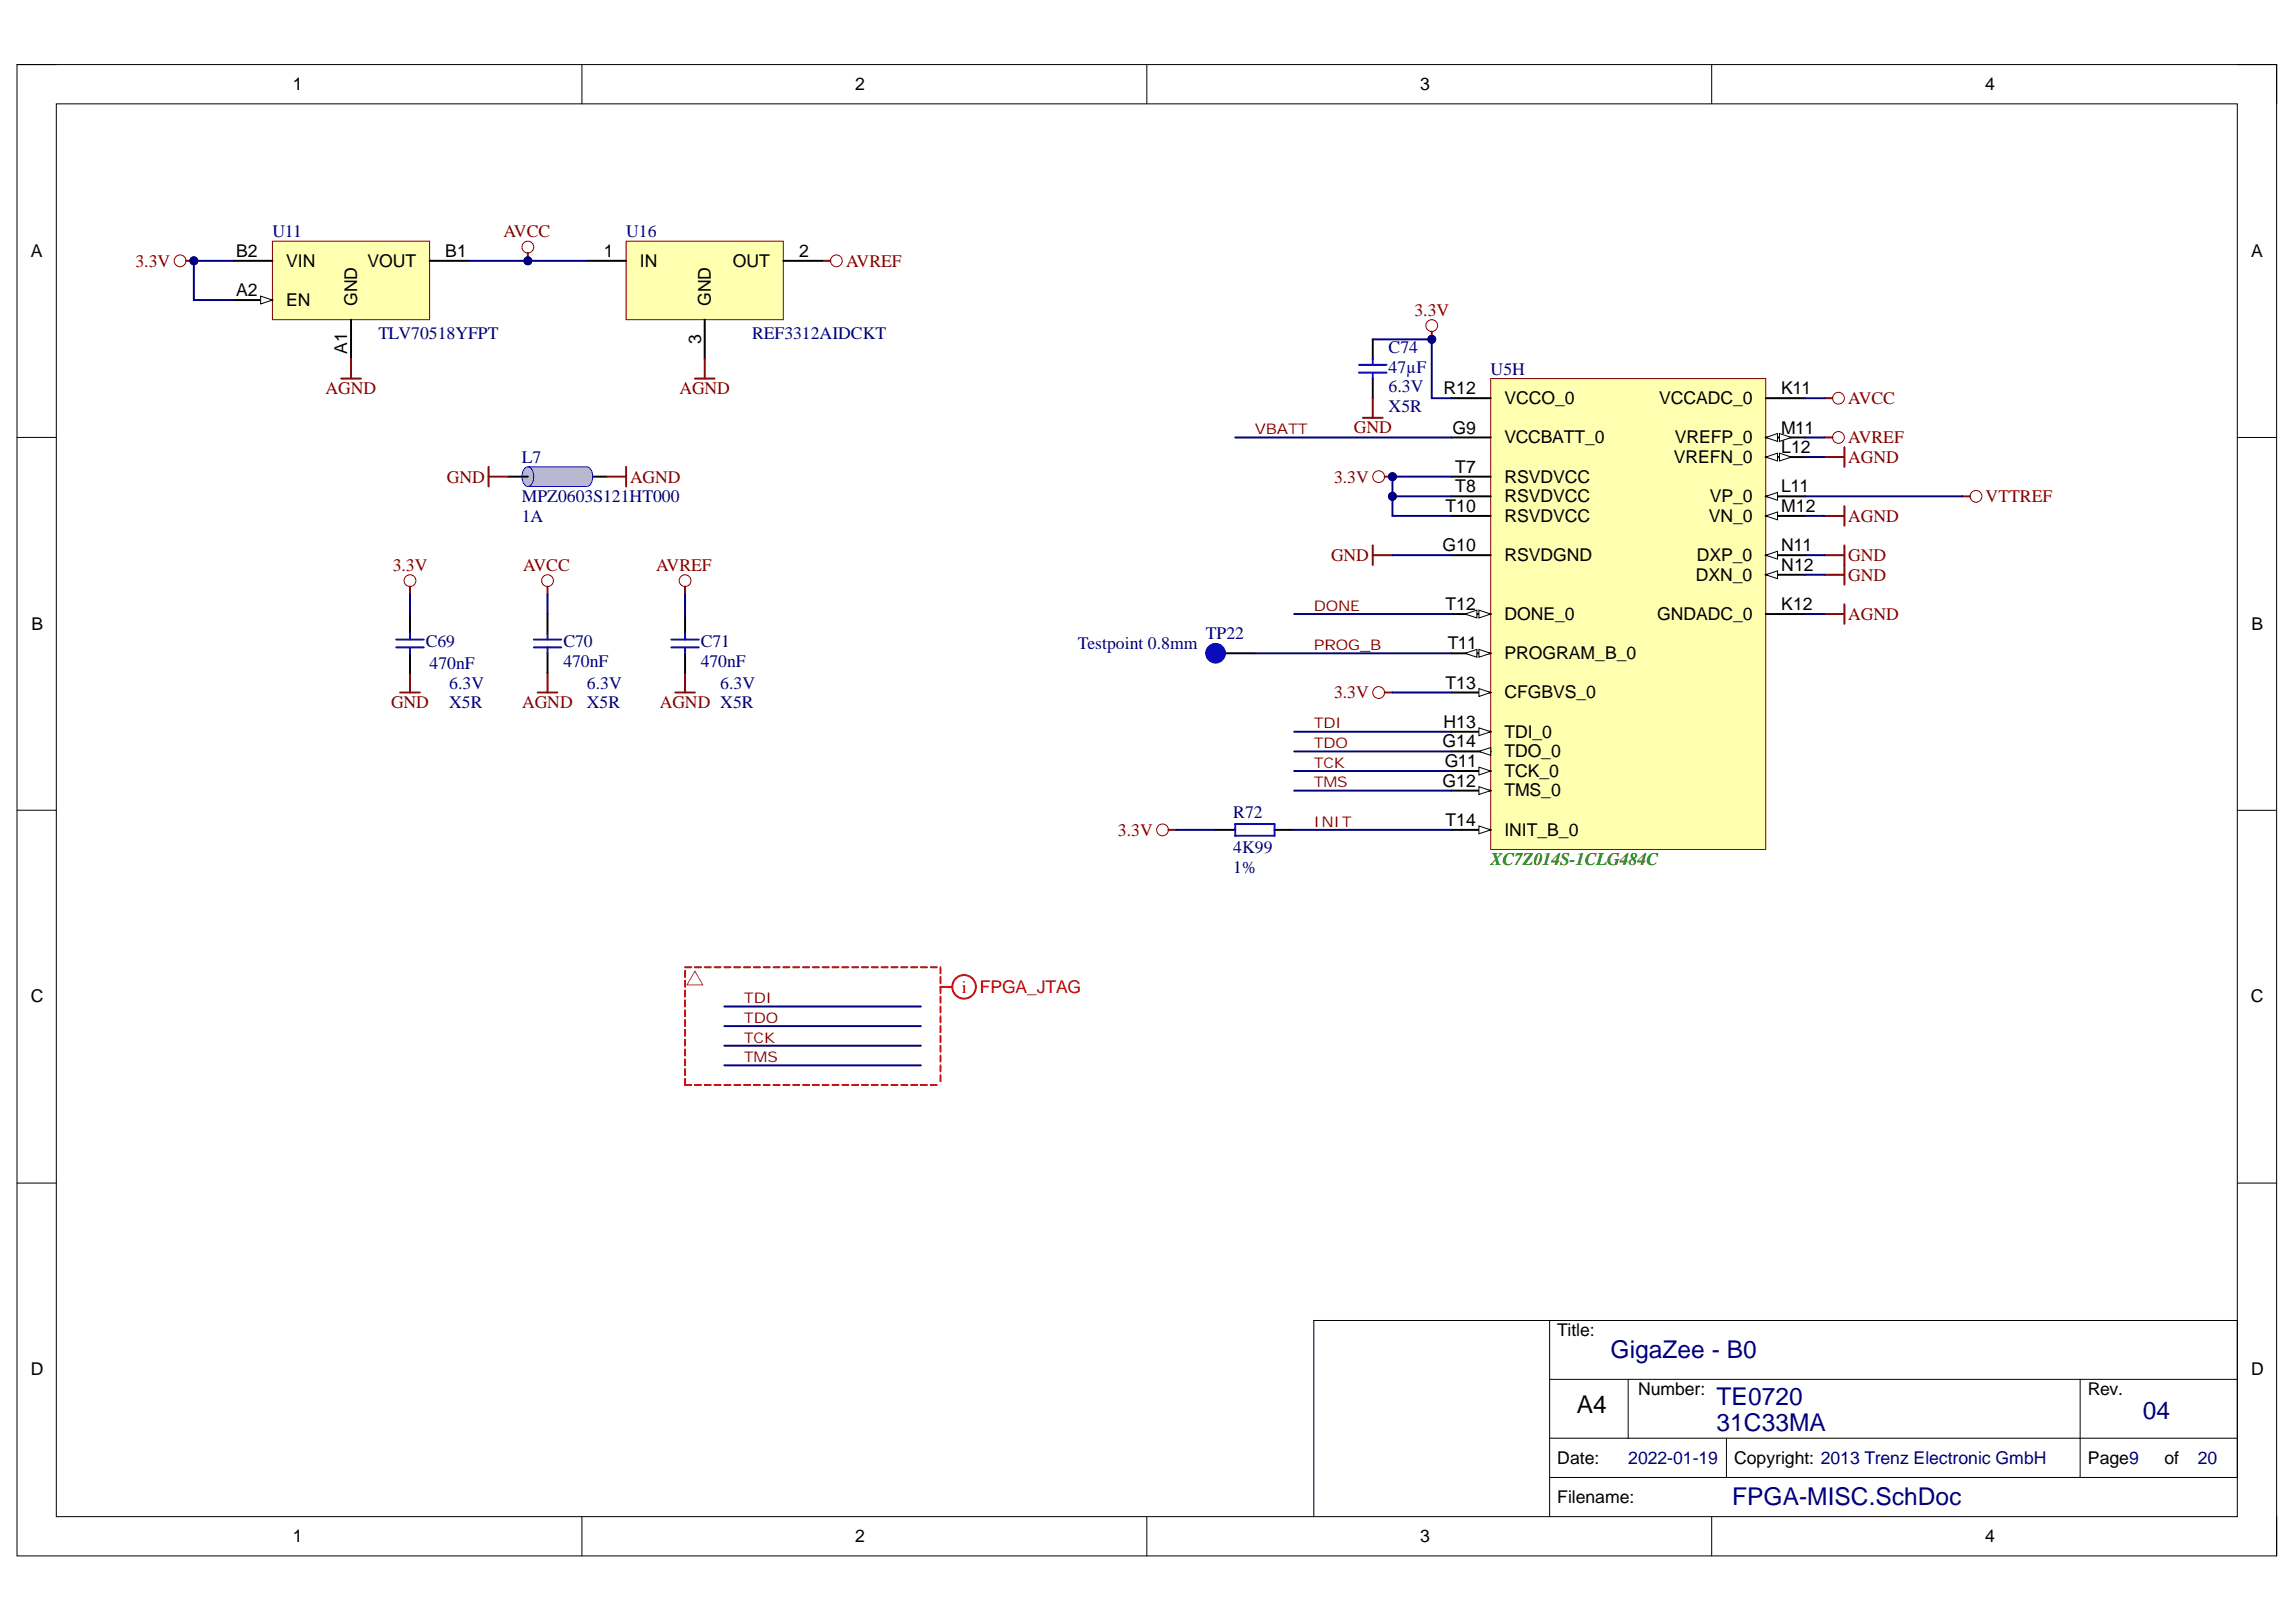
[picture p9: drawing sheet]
<svg xmlns="http://www.w3.org/2000/svg" width="297mm" height="210mm" viewBox="0 0 297 210" stroke-linecap="round" stroke-linejoin="round" font-family="sans-serif">
<defs><g id="words">
<g font-size="3.2" fill="#000080">
<text x="208.4" y="175.8">GigaZee - B0</text>
<text x="222.1" y="185.2">31C33MA</text>
<text x="222.1" y="181.9">TE0720</text>
<text x="277.2" y="183.6">04</text>
<text x="224.1" y="194.8">FPGA-MISC.SchDoc</text>
</g>
<text font-size="3.2" x="204" y="182.9">A4</text>
<g font-size="2.3">
<text x="37.9" y="11.7">1</text>
<text x="110.7" y="11.7">2</text>
<text x="183.8" y="11.7">3</text>
<text x="256.8" y="11.7">4</text>
<text x="4" y="33.3">A</text>
<text x="30.5" y="33.3">B2</text>
<text x="37" y="34.5">VIN</text>
<text x="47.5" y="34.5">VOUT</text>
<text x="57.6" y="33.3">B1</text>
<text x="78.1" y="33.3">1</text>
<text x="82.8" y="34.5">IN</text>
<text x="94.8" y="34.5">OUT</text>
<text x="103.4" y="33.3">2</text>
<text x="291.2" y="33.3">A</text>
<text x="30.5" y="38.3">A2</text>
<text x="37" y="39.6">EN</text>
<text x="46.2" y="39.6" transform="rotate(-90 46.2 39.6)">GND</text>
<text x="92" y="39.6" transform="rotate(-90 92 39.6)">GND</text>
<text x="44.9" y="45.8" transform="rotate(-90 44.9 45.8)">A1</text>
<text x="90.7" y="44.6" transform="rotate(-90 90.7 44.6)">3</text>
<text x="186.8" y="51">R12</text>
<text x="194.6" y="52.3">VCCO_0</text>
<text x="214.6" y="52.3">VCCADC_0</text>
<text x="230.4" y="51">K11</text>
<text x="187.9" y="56.1">G9</text>
<text x="194.6" y="57.4">VCCBATT_0</text>
<text x="216.5" y="59.9">VREFN_0</text>
<text x="216.7" y="57.4">VREFP_0</text>
<text x="230.4" y="56.1">M11</text>
<text x="230.4" y="58.7">L12</text>
<text x="188.3" y="63.7">T8</text>
<text x="188.3" y="61.2">T7</text>
<text x="194.6" y="65">RSVDVCC</text>
<text x="194.6" y="62.5">RSVDVCC</text>
<text x="221.2" y="65">VP_0</text>
<text x="230.4" y="63.7">L11</text>
<text x="186.6" y="71.3">G10</text>
<text x="187" y="66.3">T10</text>
<text x="194.6" y="67.5">RSVDVCC</text>
<text x="221.1" y="67.5">VN_0</text>
<text x="230.4" y="71.3">N11</text>
<text x="230.4" y="66.3">M12</text>
<text x="194.6" y="72.6">RSVDGND</text>
<text x="219.4" y="75.1">DXN_0</text>
<text x="219.5" y="72.6">DXP_0</text>
<text x="230.4" y="73.9">N12</text>
<text x="4.1" y="81.5">B</text>
<text x="187" y="79">T12</text>
<text x="194.6" y="80.2">DONE_0</text>
<text x="214.4" y="80.2">GNDADC_0</text>
<text x="230.4" y="79">K12</text>
<text x="291.3" y="81.5">B</text>
<text x="187" y="89.1">T13</text>
<text x="187.3" y="84">T11</text>
<text x="194.6" y="85.3">PROGRAM_B_0</text>
<text x="186.8" y="94.2">H13</text>
<text x="194.6" y="95.5">TDI_0</text>
<text x="194.6" y="90.4">CFGBVS_0</text>
<text x="186.6" y="96.7">G14</text>
<text x="186.6" y="101.8">G12</text>
<text x="186.9" y="99.3">G11</text>
<text x="194.6" y="100.5">TCK_0</text>
<text x="194.6" y="98">TDO_0</text>
<text x="187" y="106.9">T14</text>
<text x="194.6" y="103.1">TMS_0</text>
<text x="194.6" y="108.2">INIT_B_0</text>
<text x="4" y="129.7">C</text>
<text x="291.2" y="129.7">C</text>
<text x="201.5" y="172.9">Title:</text>
<text x="4" y="178">D</text>
<text x="291.2" y="178">D</text>
<text x="211.9" y="180.5">Number:</text>
<text x="270.1" y="180.5">Rev.</text>
<text x="201.5" y="189.4">Date:</text>
<text x="224.4" y="189.4">Copyright: 2013 Trenz Electronic GmbH</text>
<text x="270.1" y="189.4">Page9</text>
<text x="280" y="189.4">of</text>
<text x="201.5" y="194.5">Filename:</text>
<text x="37.9" y="199.6">1</text>
<text x="110.7" y="199.6">2</text>
<text x="183.8" y="199.6">3</text>
<text x="256.8" y="199.6">4</text>
</g>
<g font-size="2.3" fill="#800000">
<text x="17.5" y="34.5">3.3V</text>
<text x="65.1" y="30.7">AVCC</text>
<text x="109.5" y="34.5">AVREF</text>
<text x="183" y="40.9">3.3V</text>
<text x="42.1" y="51">AGND</text>
<text x="87.9" y="51">AGND</text>
<text x="239.1" y="52.3">AVCC</text>
<text x="175.2" y="56.1">GND</text>
<text x="239.1" y="59.9">AGND</text>
<text x="239.1" y="57.3">AVREF</text>
<text x="57.8" y="62.5">GND</text>
<text x="81.5" y="62.5">AGND</text>
<text x="172.6" y="62.5">3.3V</text>
<text x="256.9" y="65">VTTREF</text>
<text x="239.1" y="67.5">AGND</text>
<text x="50.8" y="73.9">3.3V</text>
<text x="67.7" y="73.9">AVCC</text>
<text x="84.9" y="73.9">AVREF</text>
<text x="172.2" y="72.6">GND</text>
<text x="239.1" y="72.6">GND</text>
<text x="239.1" y="75.1">GND</text>
<text x="239.1" y="80.2">AGND</text>
<text x="50.6" y="91.7">GND</text>
<text x="67.6" y="91.7">AGND</text>
<text x="85.4" y="91.7">AGND X5R</text>
<text x="172.6" y="90.4">3.3V</text>
<text x="144.6" y="108.1">3.3V</text>
</g>
<g font-size="2.3" fill="#000080">
<text x="35.2" y="30.7">U11</text>
<text x="81" y="30.7">U16</text>
<text x="49" y="43.9">TLV70518YFPT</text>
<text x="97.3" y="43.9">REF3312AIDCKT</text>
<text x="179.6" y="45.7">C74</text>
<text x="179.6" y="50.8">6.3V</text>
<text x="179.6" y="53.3">X5R</text>
<text x="179.6" y="48.2">47µF</text>
<text x="192.8" y="48.5">U5H</text>
<text x="67.5" y="59.9">L7</text>
<text x="67.5" y="65">MPZ0603S121HT000</text>
<text x="67.5" y="67.5">1A</text>
<text x="55.1" y="83.8">C69</text>
<text x="72.9" y="83.8">C70</text>
<text x="90.6" y="83.8">C71</text>
<text x="156" y="82.7">TP22</text>
<text x="55.6" y="86.5">470nF</text>
<text x="58.1" y="89.1">6.3V</text>
<text x="72.9" y="86.3">470nF</text>
<text x="75.9" y="89.1">6.3V</text>
<text x="90.6" y="86.3">470nF</text>
<text x="93.2" y="89.1">6.3V</text>
<text x="139.5" y="84">Testpoint 0.8mm</text>
<text x="58.1" y="91.7">X5R</text>
<text x="75.9" y="91.7">X5R</text>
<text x="159.6" y="105.9">R72</text>
<text x="159.6" y="113">1%</text>
<text x="159.6" y="110.4">4K99</text>
<text x="210.7" y="189.4">2022-01-19</text>
<text x="284.3" y="189.4">20</text>
</g>
<text font-size="2.3" fill="#008000" x="192.8" y="111.9">XC7Z014S-1CLG484C</text>
<g font-size="2.3" fill="#f00">
<text x="124.4" y="128.5">i</text>
<text x="126.8" y="128.5">FPGA_JTAG</text>
</g>
<g font-size="1.9" fill="#800000">
<text x="162.3" y="56.2">VBATT</text>
<text x="170" y="79.1">DONE</text>
<text x="170" y="84.1">PROG_B</text>
<text x="170" y="94.3">TDI</text>
<text x="170" y="101.9">TMS</text>
<text x="170" y="96.8">TDO</text>
<text x="170" y="99.3">TCK</text>
<text x="170" y="107">INIT</text>
<text x="96.2" y="129.8">TDI</text>
<text x="96.2" y="137.5">TMS</text>
<text x="96.2" y="132.4">TDO</text>
<text x="96.2" y="134.9">TCK</text>
</g>
</g></defs>
<path d="M2.2 8.4h292.3v193h-292.3z" fill="none" stroke="#000" stroke-width=".13"/>
<path d="M7.3 13.4h282.1v182.9h-282.1z" fill-rule="evenodd" fill="#fff"/>
<g fill="none" stroke="#000" stroke-width=".13">
<path d="M2.2 8.4h5.1M7.3 13.4h282.1v182.9h-282.1zM75.3 8.4v5M148.4 8.4v5M221.4 8.4v5M289.4 8.4h5.1v5M2.2 56.6h5.1M289.4 56.6h5.1M2.2 104.9h5.1M289.4 104.9h5.1M2.2 153.1h5.1M289.4 153.1h5.1"/>
<path d="M200.5 170.9v25.4M200.5 178.5h88.9M210.6 178.5v7.6M269.1 178.5v12.7M75.3 196.3v5.1M148.4 196.3v5.1M200.5 191.2h88.9v-20.3h-119.4v25.4M200.5 186.1h88.9M221.4 196.3v5.1M223.4 186.1v5.1M294.5 196.3v5.1"/>
</g>
<path d="M192.9 49h35.5v60.9h-35.5z" fill-rule="evenodd" fill="#ffffb0"/>
<path d="M192.9 49h35.5v60.9h-35.5z" fill="none" stroke="#800000" stroke-width=".13"/>
<path d="M187.8 79.5h5.1" fill="none" stroke="#000" stroke-width=".25"/>
<path d="M191.3 79l1.6 .5-1.6 .5z" fill="#f8fcff"/>
<path d="M191.3 79l1.6 .5-1.6 .5z" fill="none" stroke="#000" stroke-width=".13"/>
<path d="M189.5 79.5l1.6-.5v1z" fill="#f8fcff"/>
<path d="M189.5 79.5l1.6-.5v1z" fill="none" stroke="#000" stroke-width=".13"/>
<path d="M228.4 71.8h5.1" fill="none" stroke="#000" stroke-width=".25"/>
<path d="M228.4 71.8l1.6-.5v1.1z" fill="#f8fcff"/>
<path d="M228.4 71.8l1.6-.5v1.1z" fill="none" stroke="#000" stroke-width=".13"/>
<path d="M228.4 51.5h5.1M228.4 56.6h5.1M228.4 79.5h5.1" fill="none" stroke="#000" stroke-width=".25"/>
<path d="M228.4 56.6l1.6-.5v1z" fill="#f8fcff"/>
<path d="M228.4 56.6l1.6-.5v1z" fill="none" stroke="#000" stroke-width=".13"/>
<path d="M230.2 56.1l1.5 .5-1.5 .5z" fill="#f8fcff"/>
<path d="M230.2 56.1l1.5 .5-1.5 .5z" fill="none" stroke="#000" stroke-width=".13"/>
<path d="M228.4 66.8h5.1" fill="none" stroke="#000" stroke-width=".25"/>
<path d="M228.4 66.8l1.6-.5v1z" fill="#f8fcff"/>
<path d="M228.4 66.8l1.6-.5v1z" fill="none" stroke="#000" stroke-width=".13"/>
<path d="M187.8 56.6h5.1M187.8 99.8h5.1" fill="none" stroke="#000" stroke-width=".25"/>
<path d="M191.3 99.3l1.6 .5-1.6 .5z" fill="#f8fcff"/>
<path d="M191.3 99.3l1.6 .5-1.6 .5z" fill="none" stroke="#000" stroke-width=".13"/>
<path d="M228.4 74.4h5.1" fill="none" stroke="#000" stroke-width=".25"/>
<path d="M228.4 74.4l1.6-.5v1z" fill="#f8fcff"/>
<path d="M228.4 74.4l1.6-.5v1z" fill="none" stroke="#000" stroke-width=".13"/>
<path d="M228.4 59.1h5.1" fill="none" stroke="#000" stroke-width=".25"/>
<path d="M228.4 59.1l1.6-.5v1.1z" fill="#f8fcff"/>
<path d="M228.4 59.1l1.6-.5v1.1z" fill="none" stroke="#000" stroke-width=".13"/>
<path d="M230.2 58.6l1.5 .5-1.5 .6z" fill="#f8fcff"/>
<path d="M230.2 58.6l1.5 .5-1.5 .6z" fill="none" stroke="#000" stroke-width=".13"/>
<path d="M228.4 64.2h5.1" fill="none" stroke="#000" stroke-width=".25"/>
<path d="M228.4 64.2l1.6-.5v1z" fill="#f8fcff"/>
<path d="M228.4 64.2l1.6-.5v1z" fill="none" stroke="#000" stroke-width=".13"/>
<path d="M187.8 71.8h5.1M187.8 66.8h5.1M187.8 64.2h5.1M187.8 107.4h5.1" fill="none" stroke="#000" stroke-width=".25"/>
<path d="M191.3 106.9l1.6 .5-1.6 .5z" fill="#f8fcff"/>
<path d="M191.3 106.9l1.6 .5-1.6 .5z" fill="none" stroke="#000" stroke-width=".13"/>
<path d="M187.8 94.7h5.1" fill="none" stroke="#000" stroke-width=".25"/>
<path d="M191.3 94.2l1.6 .5-1.6 .5z" fill="#f8fcff"/>
<path d="M191.3 94.2l1.6 .5-1.6 .5z" fill="none" stroke="#000" stroke-width=".13"/>
<path d="M187.8 97.2h5.1" fill="none" stroke="#000" stroke-width=".25"/>
<path d="M191.3 97.2l1.6-.5v1.1z" fill="#f8fcff"/>
<path d="M191.3 97.2l1.6-.5v1.1z" fill="none" stroke="#000" stroke-width=".13"/>
<path d="M187.8 61.7h5.1M187.8 89.6h5.1" fill="none" stroke="#000" stroke-width=".25"/>
<path d="M191.3 89.1l1.6 .5-1.6 .5z" fill="#f8fcff"/>
<path d="M191.3 89.1l1.6 .5-1.6 .5z" fill="none" stroke="#000" stroke-width=".13"/>
<path d="M187.8 84.5h5.1" fill="none" stroke="#000" stroke-width=".25"/>
<path d="M191.3 84l1.6 .5-1.6 .6z" fill="#f8fcff"/>
<path d="M191.3 84l1.6 .5-1.6 .6z" fill="none" stroke="#000" stroke-width=".13"/>
<path d="M189.5 84.5l1.6-.5v1.1z" fill="#f8fcff"/>
<path d="M189.5 84.5l1.6-.5v1.1z" fill="none" stroke="#000" stroke-width=".13"/>
<path d="M187.8 102.3h5.1" fill="none" stroke="#000" stroke-width=".25"/>
<path d="M191.3 101.8l1.6 .5-1.6 .5z" fill="#f8fcff"/>
<path d="M191.3 101.8l1.6 .5-1.6 .5z" fill="none" stroke="#000" stroke-width=".13"/>
<path d="M177.6 43.9v2.6M177.6 49v2.5M187.8 51.5h5.1" fill="none" stroke="#000" stroke-width=".25"/>
<path d="M175.8 48.2h3.6M175.8 47.2h3.6M177.6 46.5v.7M177.6 48.2v.8" fill="none" stroke="#00f" stroke-width=".25"/>
<path d="M176.3 54.1h2.6M177.6 51.5v2.6M185.2 42.9v1" fill="none" stroke="#800000" stroke-width=".25"/>
<circle cx="185.2" cy="42.1" r=".77" fill="none" stroke="#800000" stroke-width=".13"/>
<circle cx="185.2" cy="43.9" r=".51" fill="#000080"/>
<circle cx="185.2" cy="43.9" r=".51" fill="none" stroke="#000080" stroke-width=".13"/>
<path d="M177.6 70.6v2.5M177.6 71.8h2.5M179.1 61.7h1" fill="none" stroke="#800000" stroke-width=".25"/>
<circle cx="178.4" cy="61.7" r=".76" fill="none" stroke="#800000" stroke-width=".13"/>
<circle cx="180.1" cy="61.7" r=".51" fill="#000080"/>
<circle cx="180.1" cy="61.7" r=".51" fill="none" stroke="#000080" stroke-width=".13"/>
<g fill="none" stroke="#800000" stroke-width=".13">
<circle cx="68.3" cy="32" r=".76"/>
<circle cx="108.2" cy="33.8" r=".76"/>
<circle cx="178.4" cy="89.6" r=".77"/>
<circle cx="150.4" cy="107.4" r=".76"/>
</g>
<path d="M68.3 32.7v1.1M106.4 33.8h1M179.1 89.6h1M151.2 107.4h1" fill="none" stroke="#800000" stroke-width=".25"/>
<path d="M157.3 107.4h2.5M164.9 107.4h2.5" fill="none" stroke="#000" stroke-width=".25"/>
<path d="M159.8 106.6h5.1v1.6h-5.1z" fill="none" stroke="#00f" stroke-width=".25"/>
<circle cx="68.3" cy="33.8" r=".51" fill="#000080"/>
<circle cx="68.3" cy="33.8" r=".51" fill="none" stroke="#000080" stroke-width=".13"/>
<path d="M35.2 31.2h20.4v10.2h-20.4z" fill-rule="evenodd" fill="#ffffb0"/>
<path d="M35.2 31.2h20.4v10.2h-20.4z" fill="none" stroke="#800000" stroke-width=".13"/>
<path d="M30.2 33.8h5M30.2 38.8h5M55.6 33.8h5.1M45.4 41.4v5" fill="none" stroke="#000" stroke-width=".25"/>
<path d="M33.7 38.3l1.5 .5-1.5 .5z" fill="#f8fcff"/>
<path d="M33.7 38.3l1.5 .5-1.5 .5z" fill="none" stroke="#000" stroke-width=".13"/>
<path d="M81 31.2h20.3v10.2h-20.3z" fill-rule="evenodd" fill="#ffffb0"/>
<g fill="none" stroke="#800000" stroke-width=".13">
<path d="M81 31.2h20.3v10.2h-20.3z"/>
<circle cx="23.3" cy="33.8" r=".76"/>
</g>
<path d="M75.9 33.8h5.1M101.3 33.8h5.1M91.2 41.4v5.1" fill="none" stroke="#000" stroke-width=".25"/>
<path d="M24.1 33.8h1" fill="none" stroke="#800000" stroke-width=".25"/>
<circle cx="25.1" cy="33.8" r=".51" fill="#000080"/>
<circle cx="25.1" cy="33.8" r=".51" fill="none" stroke="#000080" stroke-width=".13"/>
<path d="M89.9 49h2.5M91.2 46.5v2.5M53 75.9v1M70.8 75.9v1M88.6 75.9v1M51.8 89.6h2.5M53 87.1v2.5M87.4 89.6h2.5M88.6 87.1v2.5" fill="none" stroke="#800000" stroke-width=".25"/>
<g fill="none" stroke="#800000" stroke-width=".13">
<circle cx="53" cy="75.1" r=".76"/>
<circle cx="70.8" cy="75.1" r=".76"/>
<circle cx="88.6" cy="75.1" r=".76"/>
</g>
<path d="M75.9 61.7h2.6" fill="none" stroke="#000" stroke-width=".25"/>
<path d="M75.5 60.7a.59 .59 0 0 1 .6-.3 .59 .59 0 0 1 .4 .5 1.68 1.68 0 0 1-.3 2 .63 .63 0 0 1-.9-.5 1.9 1.9 0 0 1 .2-1.7z" fill="#c0c0c0"/>
<path d="M75.5 60.7a.59 .59 0 0 1 .6-.3 .59 .59 0 0 1 .4 .5 1.68 1.68 0 0 1-.3 2 .63 .63 0 0 1-.9-.5 1.9 1.9 0 0 1 .2-1.7z" fill="none" stroke="#00f" stroke-width=".13"/>
<path d="M68.3 60.4h7.6v2.6h-7.6z" fill-rule="evenodd" fill="#c0c0c0"/>
<path d="M68.3 60.4h7.6v2.6h-7.6z" fill="none" stroke="#c0c0c0" stroke-width=".13"/>
<path d="M67.8 60.7a.59 .59 0 0 1 .7-.3 .59 .59 0 0 1 .4 .5 1.68 1.68 0 0 1-.4 2 .63 .63 0 0 1-.8-.5 1.9 1.9 0 0 1 .1-1.7z" fill="#c0c0c0"/>
<path d="M67.8 60.7a.59 .59 0 0 1 .7-.3 .59 .59 0 0 1 .4 .5 1.68 1.68 0 0 1-.4 2 .63 .63 0 0 1-.8-.5 1.9 1.9 0 0 1 .1-1.7zM68.3 60.4h7.6M68.3 63h7.6" fill="none" stroke="#00f" stroke-width=".13"/>
<path d="M53 79.5v2.5M65.7 61.7h2.6M70.8 79.5v2.5M88.6 79.5v2.5M53 84.5v2.6M70.8 84.5v2.6M88.6 84.5v2.6M157.3 84.5h5" fill="none" stroke="#000" stroke-width=".25"/>
<g fill="none" stroke="#800000" stroke-width=".25">
<path d="M44.1 49h2.6M45.4 46.4v2.6M236.1 59.1h2.5M236.1 56.6h1M236.1 51.5h1M238.6 57.9v2.5M63.2 60.4v2.6M63.2 61.7h2.5M78.5 61.7h2.5M81 60.4v2.6M236.1 79.5h2.5M236.1 66.8h2.5"/>
<path d="M236.1 71.8h2.5M236.1 74.4h2.5M238.6 65.5v2.5M238.6 70.6v5.1M238.6 78.2v2.5M253.9 64.2h1M69.6 89.6h2.5M70.8 87.1v2.5"/>
</g>
<g fill="none" stroke="#800000" stroke-width=".13">
<circle cx="237.8" cy="51.5" r=".76"/>
<circle cx="237.8" cy="56.6" r=".76"/>
<circle cx="255.6" cy="64.2" r=".76"/>
</g>
<path d="M51.3 83.8h3.5M51.3 82.8h3.5M53 82v.8M53 83.8v.7M69.1 83.8h3.5M69.1 82.8h3.5M70.8 82v.8M70.8 83.8v.7M86.9 83.8h3.5M86.9 82.8h3.5M88.6 82v.8M88.6 83.8v.7" fill="none" stroke="#00f" stroke-width=".25"/>
<g fill="none" stroke="#f00" stroke-width=".25">
<path d="M88.6 125.6v.8M88.6 126.9v.8M88.6 128.2v.8M88.6 129.5v.8M88.6 130.7v.8M88.6 132v.8M88.6 133.3v.8M88.6 134.5v.8M88.6 135.8v.8M88.6 137.1v.8M88.6 138.3v.8M88.6 139.6v.8h.8"/>
<path d="M88.6 125.2h.8M89.9 125.2h.8M91.2 125.2h.8M92.4 125.2h.8M93.7 125.2h.8M95 125.2h.8M96.3 125.2h.8M97.5 125.2h.8M98.8 125.2h.8M100.1 125.2h.8M101.3 125.2h.8M102.6 125.2h.8"/>
<path d="M103.9 125.2h.8M105.2 125.2h.7M106.4 125.2h.8M107.7 125.2h.8M109 125.2h.8M110.2 125.2h.8M111.5 125.2h.8M112.8 125.2h.8M114.1 125.2h.7M115.3 125.2h.8M116.6 125.2h.8M117.9 125.2h.8"/>
<path d="M119.1 125.2h.8M120.4 125.2h.8M121.7 125.2v.8M121.7 126.4v.8M121.7 129v.8M121.7 130.3v.7M121.7 131.5v.8M121.7 132.8v.8M121.7 134.1v.8M121.7 135.3v.8M121.7 136.6v.8M121.7 137.9v.8"/>
<path d="M121.7 139.1v.8M123.2 127.7h-1.5v.8M89.9 140.4h.8M91.2 140.4h.8M92.4 140.4h.8M93.7 140.4h.8M95 140.4h.8M96.3 140.4h.8M97.5 140.4h.8M98.8 140.4h.8M100.1 140.4h.8M101.3 140.4h.8"/>
<path d="M102.6 140.4h.8M103.9 140.4h.8M105.2 140.4h.7M106.4 140.4h.8M107.7 140.4h.8M109 140.4h.8M110.2 140.4h.8M111.5 140.4h.8M112.8 140.4h.8M114.1 140.4h.7M115.3 140.4h.8M116.6 140.4h.8"/>
<path d="M117.9 140.4h.8M119.1 140.4h.8M120.4 140.4h.8"/>
<circle cx="124.7" cy="127.7" r="1.53"/>
</g>
<path d="M89.9 125.7l1 1.8h-2z" fill="none" stroke="#f33" stroke-width=".13"/>
<circle cx="157.3" cy="84.5" r="1.27" fill="#00f"/>
<circle cx="157.3" cy="84.5" r="1.27" fill="none" stroke="#00f" stroke-width=".13"/>
<path d="M159.8 56.6h28M180.1 64.2h7.7" fill="none" stroke="#000080" stroke-width=".25"/>
<circle cx="180.1" cy="64.2" r=".51" fill="#000080"/>
<circle cx="180.1" cy="64.2" r=".51" fill="none" stroke="#000080" stroke-width=".13"/>
<path d="M177.6 43.9h7.6v7.6h2.6M180.1 71.8h7.7M162.3 84.5h25.5M167.4 94.7h20.4M167.4 97.2h20.4M167.4 99.8h20.4M167.4 102.3h20.4M167.4 107.4h20.4" fill="none" stroke="#000080" stroke-width=".25"/>
<circle cx="185.2" cy="43.9" r=".51" fill="#000080"/>
<circle cx="185.2" cy="43.9" r=".51" fill="none" stroke="#000080" stroke-width=".13"/>
<path d="M187.8 61.7h-7.7v5.1h7.7" fill="none" stroke="#000080" stroke-width=".25"/>
<circle cx="180.1" cy="64.2" r=".51" fill="#000080"/>
<circle cx="180.1" cy="64.2" r=".51" fill="none" stroke="#000080" stroke-width=".13"/>
<circle cx="180.1" cy="61.7" r=".51" fill="#000080"/>
<circle cx="180.1" cy="61.7" r=".51" fill="none" stroke="#000080" stroke-width=".13"/>
<path d="M60.7 33.8h15.2M167.4 79.5h20.4M180.1 89.6h7.7M152.2 107.4h5.1" fill="none" stroke="#000080" stroke-width=".25"/>
<circle cx="68.3" cy="33.8" r=".51" fill="#000080"/>
<circle cx="68.3" cy="33.8" r=".51" fill="none" stroke="#000080" stroke-width=".13"/>
<path d="M30.2 33.8h-5.1v5h5.1" fill="none" stroke="#000080" stroke-width=".25"/>
<circle cx="25.1" cy="33.8" r=".51" fill="#000080"/>
<circle cx="25.1" cy="33.8" r=".51" fill="none" stroke="#000080" stroke-width=".13"/>
<g fill="none" stroke="#000080" stroke-width=".25">
<path d="M233.5 51.5h2.6M233.5 56.6h2.6M233.5 59.1h2.6M53 76.9v2.6M70.8 76.9v2.6M88.6 76.9v2.6M233.5 64.2h20.4M233.5 71.8h2.6M233.5 79.5h2.6M233.5 66.8h2.6M233.5 74.4h2.6M93.7 130.3h25.4"/>
<path d="M93.7 132.8h25.4M93.7 135.3h25.4M93.7 137.9h25.4"/>
</g>
<use href="#words"/>
</svg>
